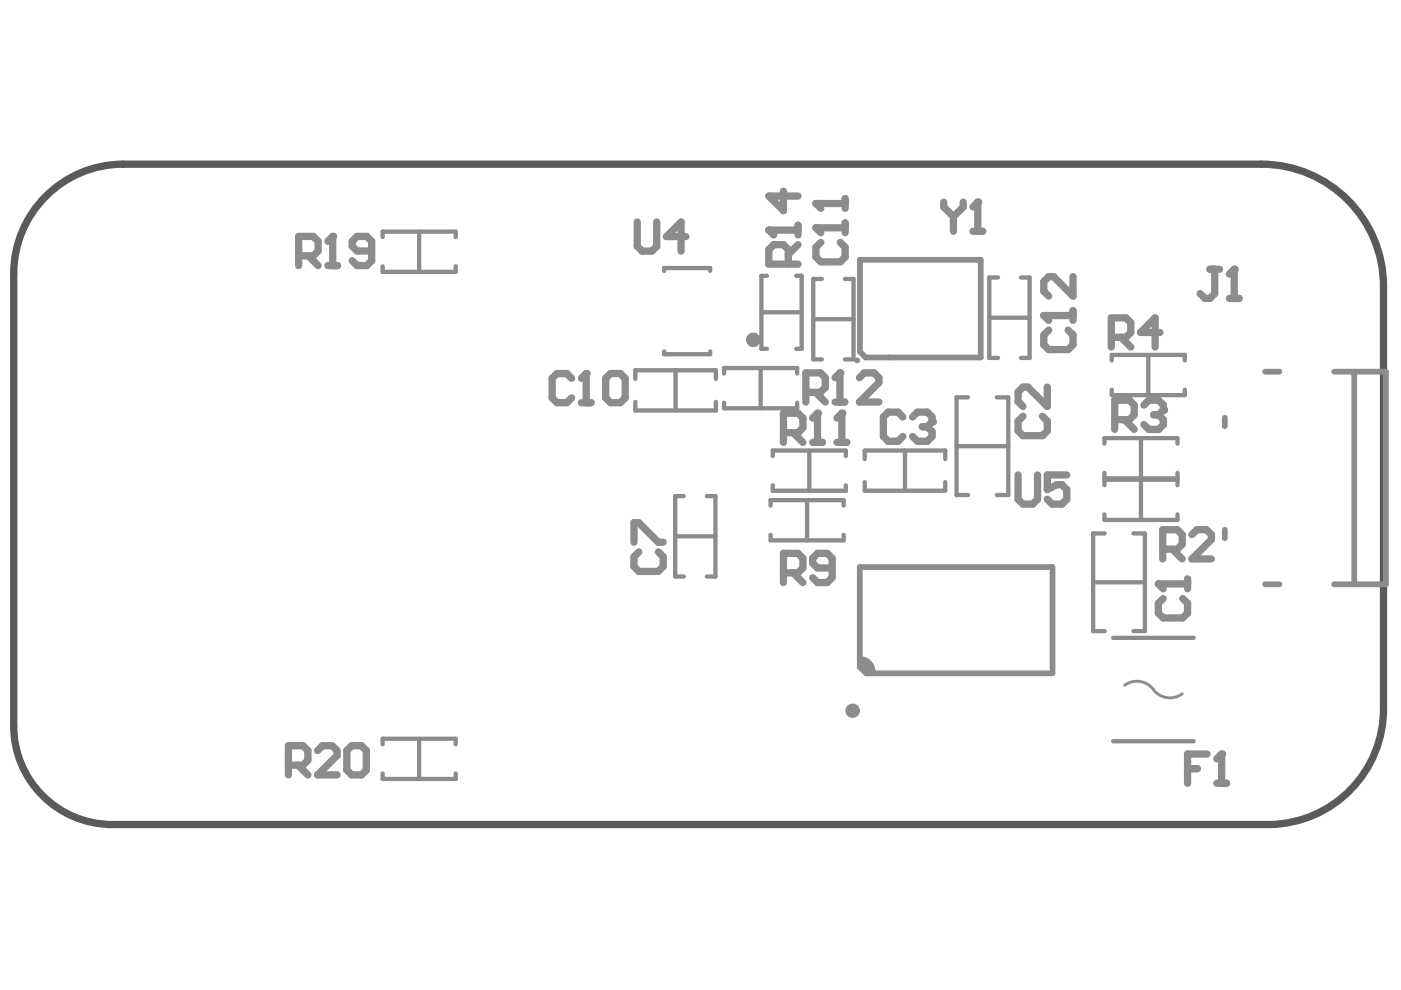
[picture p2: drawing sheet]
<svg xmlns="http://www.w3.org/2000/svg" width="297mm" height="210mm" viewBox="0 0 297 210" stroke-linecap="round" stroke-linejoin="round" font-family="sans-serif">
<path d="M9.7 41.6a23.2 23.2 0 0 1 16.4-6.8h241.3a25.9 25.9 0 0 1 25.9 25.9v89.3a24.5 24.5 0 0 1-24.1 24.8h-245.4a20.9 20.9 0 0 1-20.9-20.9v-95.9a23.1 23.1 0 0 1 6.8-16.4z" fill="none" stroke="#5a5a5a" stroke-width="1.5"/>
<path d="M182.3 139.7h.9l1.8 1.9v1.2l-2.3-1.2z" fill="#8c8c8c"/>
<path d="M182.3 55.1h25.6v20.7h-24.4l-1.2-1.2zM268.2 78.8h3.1M282.9 78.8h10.9v45.1h-10.9M287.1 78.8v45.1M259.7 88.6v1.8M259.7 112.3v1.8M182.3 120.2h40.8v22.6h-39.4l-1.4-1.4zM268.2 123.9h3.1M185 142.5v.3" fill="none" stroke="#8c8c8c" stroke-width="1.2"/>
<g fill="none" stroke="#8c8c8c" stroke-width=".91">
<path d="M81.1 50.3v-1.2h15.5v1.2M81.1 56.5v1.1h15.5v-1.1M88.9 49.1v8.5M140.8 57.4v-.6h9.8v.6M162.6 58.5h-1.2v15.4h1.2M168.8 58.5h1.2v15.4h-1.2M174.3 59.1h-1.9v17.1h1.9M179.1 59.1h1.9v17.1h-1.9M211.6 58.8h-1.8v17.1h1.8M216.5 58.8h1.8v17.1h-1.8M140.8 74.5v.6h9.8v-.6M143.2 78.5v8.5"/>
<path d="M153.5 79.2v-1.2h15.5v1.2M161.3 78v8.6M161.4 66.2h8.6M172.4 67.7h8.6M209.8 67.4h8.5M235.7 76.4v-1.1h15.5v1.1M243.5 75.3v8.5M134.7 80.3v-1.8h17.1v1.8M134.7 85.2v1.8h17.1v-1.8M153.5 85.4v1.2h15.5v-1.2M163.8 96.7v-1.2h15.5v1.2M171.6 95.5v8.5"/>
<path d="M183.3 97.3v-1.8h17.1v1.8M191.9 95.5v8.5M202.8 94.6h11M205.2 84.2h-2.4v20.8h2.4M211.3 84.2h2.5v20.8h-2.5M234.2 94.1v-1.2h15.5v1.2M235.7 82.6v1.2h15.5v-1.2M241.9 92.9v8.5M143.2 113.7h8.5M145 105.2h-1.8v17h1.8M149.9 105.2h1.8v17h-1.8M163.4 107.2v-1.2h15.5v1.2"/>
<path d="M163.4 113.4v1.2h15.5v-1.2M163.8 102.9v1.1h15.5v-1.1M171.1 106v8.6M183.3 102.2v1.8h17.1v-1.8M234.2 100.2v1.2h15.5v-1.2M234.2 102.9v-1.2h15.5v1.2M234.2 109.1v1.1h15.5v-1.1M234.2 113.1h-2.4v20.7h2.4M240.3 113.1h2.4v20.7h-2.4M241.9 101.7v8.5M231.8 123.5h10.9M236 135.2h17.1"/>
<path d="M81.1 157.8v-1.2h15.5v1.2M88.9 156.6v8.6M236 157.2h17.1M81.1 164v1.2h15.5v-1.2"/>
</g>
<path d="M173 48.3h6.2M174 51.4l-1 1v2.1l1 1h4.2l1-1v-2.1l-1-1M179.2 47.3v2" fill="none" stroke="#8c8c8c" stroke-width="1.5"/>
<circle cx="173" cy="48.3" r=".77" fill="#8c8c8c"/>
<path d="M173 48.3l1 1M173 43.2h6.2M179.2 42.1v2.1" fill="none" stroke="#8c8c8c" stroke-width="1.5"/>
<circle cx="173" cy="43.2" r=".77" fill="#8c8c8c"/>
<path d="M163 48.8h6.2M167.1 56v-3.1l-1-1h-2.1l-1 1v3.1h6.2M169.2 51.9l-2.1 2M169.2 47.8v2M173 43.2l1 1" fill="none" stroke="#8c8c8c" stroke-width="1.5"/>
<circle cx="163" cy="48.8" r=".77" fill="#8c8c8c"/>
<path d="M163 48.8l1 1M166.1 40.5v4.2l-3.1-3.1h6.2M191.4 88.4l-1-1h-2.1l-1 1v4.1l1 1.1h2.1l1-1.1M193.5 88.4l1-1h2.1l1 1v1M246.5 116.4h3.1l1-1v-2l-1-1.1h-3.1v6.2M248.6 116.4l2 2.1M252.7 113.4l1-1.1h2.1l1 1.1v1l-4.1 4.1h4.1" fill="none" stroke="#8c8c8c" stroke-width="1.5"/>
<circle cx="197.6" cy="89.4" r=".77" fill="#8c8c8c"/>
<path d="M195.5 90.5h1.1M196.6 90.5l1 1v1l-1 1.1h-2.1l-1-1.1M197.6 89.4l-1 1.1M245.6 123.8h6.2M246.6 126.9l-1 1v2.1l1 1h4.2l1-1v-2.1l-1-1M251.8 122.8v2" fill="none" stroke="#8c8c8c" stroke-width="1.5"/>
<circle cx="245.6" cy="123.8" r=".77" fill="#8c8c8c"/>
<path d="M236.3 89h3.1l1.1-1v-2.1l-1.1-1h-3.1v6.1M238.4 89l2.1 2M242.5 85.9l1.1-1h2l1.1 1v1M245.6 123.8l1 1" fill="none" stroke="#8c8c8c" stroke-width="1.5"/>
<circle cx="246.7" cy="86.9" r=".77" fill="#8c8c8c"/>
<path d="M178.1 79.1v6.1M235.6 71.5h3.1l1-1v-2.1l-1-1h-3.1v6.2M237.7 71.5l2 2.1M245.9 70.5h-4.1l3.1-3.1v6.2M170.9 83.2h3.1l1-1v-2.1l-1-1h-3.1v6.1M172.9 83.2l2.1 2M177.1 85.2h2M244.6 88h1M245.6 88l1.1 1v1l-1.1 1h-2l-1.1-1M246.7 86.9l-1.1 1.1" fill="none" stroke="#8c8c8c" stroke-width="1.5"/>
<circle cx="178.1" cy="79.1" r=".77" fill="#8c8c8c"/>
<path d="M200.1 42.9v1l2 2M202.1 45.9v3.1M204.2 42.9v1l-2.1 2M206.3 49h2M207.3 42.9v6.1M178.1 79.1l-1 1M182.2 80.1l1-1h2.1l1 1v1l-4.1 4.1h4.1" fill="none" stroke="#8c8c8c" stroke-width="1.5"/>
<circle cx="207.3" cy="42.9" r=".77" fill="#8c8c8c"/>
<path d="M207.3 42.9l-1 1M124.3 79.2v6.2M121.2 80.2l-1-1h-2.1l-1 1v4.2l1 1h2.1l1-1M123.3 85.4h2" fill="none" stroke="#8c8c8c" stroke-width="1.5"/>
<circle cx="124.3" cy="79.2" r=".77" fill="#8c8c8c"/>
<path d="M135.1 47.1v5.1l1 1h2.1l1-1v-5.1M145.4 50.2h-4.1l3.1-3.1v6.1M124.3 79.2l-1 1M128.4 80.2l1.1-1h2l1 1v4.2l-1 1h-2l-1.1-1zM255.9 159.9h-4.1v6.2M259 159.9v6.2M251.8 163h2.1M258 166.1h2" fill="none" stroke="#8c8c8c" stroke-width="1.5"/>
<circle cx="259" cy="159.9" r=".77" fill="#8c8c8c"/>
<path d="M221.3 66.9h6.2M222.3 70l-1 1v2.1l1 1h4.2l1-1v-2.1l-1-1M227.5 65.9v2M259 159.9l-1 1" fill="none" stroke="#8c8c8c" stroke-width="1.5"/>
<circle cx="221.3" cy="66.9" r=".77" fill="#8c8c8c"/>
<path d="M227.5 58.7v4.1l-4.1-4.1h-1.1l-1 1v2l1 1.1M221.3 66.9l1 1M166.1 91.7h3.1l1-1v-2.1l-1-1h-3.1v6.2M168.2 91.7l2 2.1M172.3 93.8h2.1M173.3 87.6v6.2M134.4 115v-4.2h1l4.2 4.2h1M135.4 117l-1 1.1v2l1 1.1h4.2l1-1.1v-2l-1-1.1M215.9 100.7v5.2l1 1h2l1.1-1v-5.2M226.2 100.7h-4.2v3.1l2.1-1h1l1.1 1v2.1l-1.1 1h-2l-1.1-1" fill="none" stroke="#8c8c8c" stroke-width="1.5"/>
<circle cx="173.3" cy="87.6" r=".77" fill="#8c8c8c"/>
<path d="M173.3 87.6l-1 1M177.5 93.8h2M178.5 87.6v6.2" fill="none" stroke="#8c8c8c" stroke-width="1.5"/>
<circle cx="178.5" cy="87.6" r=".77" fill="#8c8c8c"/>
<path d="M63.3 54.3h3.1l1-1.1v-2l-1-1.1h-3.1v6.2M65.4 54.3l2 2M69.5 56.3h2.1M70.5 50.1v6.2M178.5 87.6l-1 1" fill="none" stroke="#8c8c8c" stroke-width="1.5"/>
<circle cx="70.5" cy="50.1" r=".77" fill="#8c8c8c"/>
<path d="M70.5 50.1l-1 1.1M78.8 53.2h-3.1l-1-1v-1l1-1.1h2.1l1 1.1v4.1l-1 1h-2.1l-1-1M256.5 57.1h2.1M257.5 57.1v5.1l-1 1.1h-1l-1-1.1M261.7 57.1v6.2M260.6 63.3h2.1M216.9 88.3l-1 1v2l1 1.1h4.1l1-1.1v-2l-1-1M222 82.1v4.1l-4.1-4.1h-1l-1 1v2.1l1 1M166.1 121.5h3.1l1-1.1v-2l-1-1.1h-3.1v6.2M168.2 121.5l2 2M176.4 120.4h-3.1l-1-1v-1l1-1.1h2.1l1 1.1v4.1l-1 1h-2.1l-1-1" fill="none" stroke="#8c8c8c" stroke-width="1.5"/>
<circle cx="261.7" cy="57.1" r=".77" fill="#8c8c8c"/>
<g fill="none" stroke="#8c8c8c" stroke-width="1.5">
<path d="M261.7 57.1l-1.1 1M67.3 159.1l1.1-1h2l1.1 1v1.1l-4.2 4.1h4.2M74.6 158.1h2l1.1 1v4.2l-1.1 1h-2l-1.1-1v-4.2zM61.2 162.2h3l1.1-1v-2.1l-1.1-1h-3v6.2M63.2 162.2l2.1 2.1"/>
<circle cx="180.8" cy="150.7" r=".76"/>
</g>
<g fill="none" stroke="#8c8c8c" stroke-width=".61">
<path d="M238.4 145.3a4.6 4.6 0 0 1 6.7 1.5 4.4 4.4 0 0 0 5.5 .3"/>
<circle cx="181.7" cy="76.4" r=".3"/>
</g>
<path d="M182.3 139.7a2.74 2.74 0 0 1 2.7 2.8" fill="none" stroke="#8c8c8c" stroke-width="1.2"/>
<path d="M159.4 72.1a.31 .31 0 0 1 .4-.3 .31 .31 0 0 1 .2 .4 .31 .31 0 0 1-.5 0" fill="none" stroke="#8c8c8c" stroke-width="2.4"/>
</svg>
